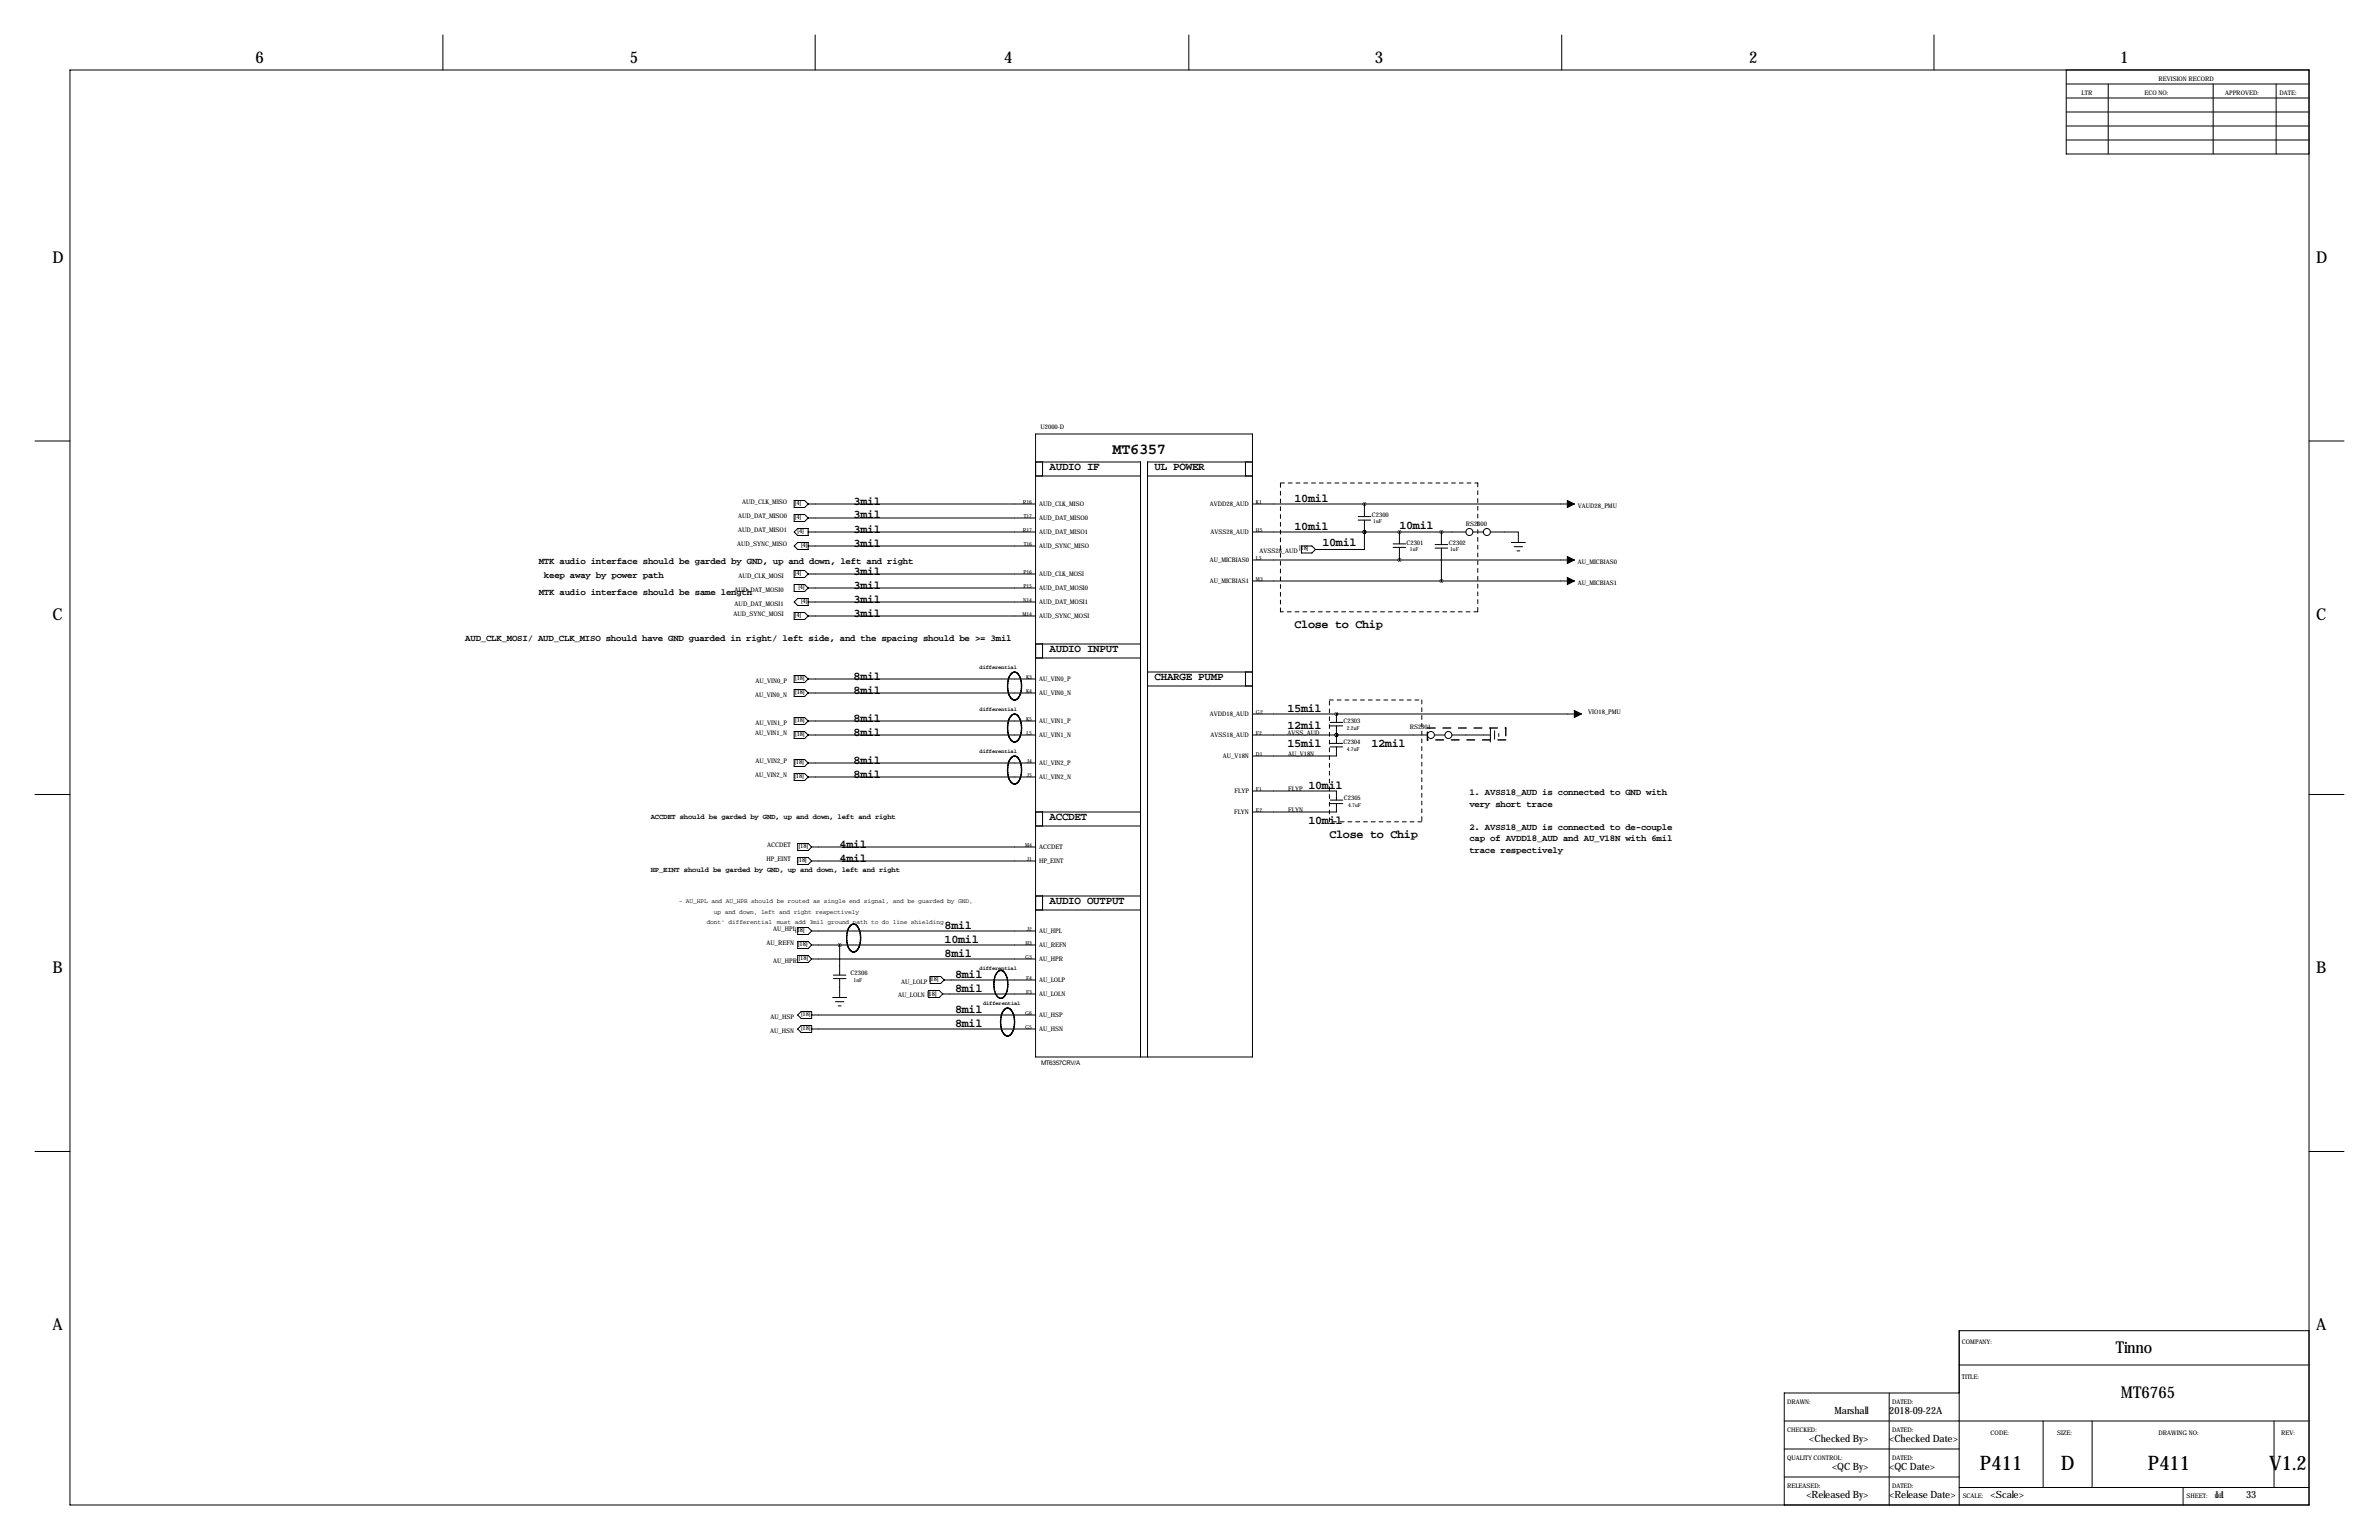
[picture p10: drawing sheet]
<svg xmlns="http://www.w3.org/2000/svg" width="864mm" height="559mm" viewBox="0 0 864 559" stroke-linecap="round" stroke-linejoin="round" font-family="sans-serif">
<defs><g id="words">
<g font-size="7.3">
<text x="718.7" y="533.3">P411</text>
<text x="748.1" y="533.3">D</text>
<text x="779.7" y="533.3">P411</text>
<text x="823.7" y="533.3">V1.2</text>
</g>
<g font-size="5.9">
<text x="92.7" y="22.9">6</text>
<text x="228.6" y="22.9">5</text>
<text x="364.5" y="22.9">4</text>
<text x="499.1" y="22.9">3</text>
<text x="635" y="22.9">2</text>
<text x="769.6" y="22.9">1</text>
<text x="19" y="95.2">D</text>
<text x="840.7" y="95.2">D</text>
<text x="19" y="224.8">C</text>
<text x="840.7" y="224.8">C</text>
<text x="19" y="353.1">B</text>
<text x="840.7" y="353.1">B</text>
<text x="19" y="482.6">A</text>
<text x="840.7" y="482.6">A</text>
<text x="768.1" y="490.9">Tinno</text>
<text x="769.9" y="507.4">MT6765</text>
</g>
<text font-size="5.6" x="403.9" y="164.6">MT6357</text>
<g font-size="4.3">
<text x="309.9" y="183.4">3mil</text>
<text x="469.9" y="182.1">10mil</text>
<text x="309.9" y="188">3mil</text>
<text x="508" y="191.8">10mil</text>
<text x="309.9" y="193.5">3mil</text>
<text x="469.9" y="192.3">10mil</text>
<text x="309.9" y="198.6">3mil</text>
<text x="480.1" y="198.1">10mil</text>
<text x="309.9" y="208.8">3mil</text>
<text x="309.9" y="213.9">3mil</text>
<text x="309.9" y="218.9">3mil</text>
<text x="309.9" y="224">3mil</text>
<text x="469.9" y="227.8">Close to Chip</text>
<text x="309.9" y="246.9">8mil</text>
<text x="309.9" y="252">8mil</text>
<text x="309.9" y="262.1">8mil</text>
<text x="467.4" y="258.3">15mil</text>
<text x="309.9" y="267.2">8mil</text>
<text x="467.4" y="264.7">12mil</text>
<text x="467.4" y="271">15mil</text>
<text x="497.8" y="271">12mil</text>
<text x="309.9" y="277.4">8mil</text>
<text x="309.9" y="282.4">8mil</text>
<text x="475" y="286.3">10mil</text>
<text x="475" y="299">10mil</text>
<text x="482.6" y="304">Close to Chip</text>
<text x="304.8" y="307.8">4mil</text>
<text x="304.8" y="312.9">4mil</text>
<text x="342.9" y="337.1">8mil</text>
<text x="342.9" y="342.1">10mil</text>
<text x="342.9" y="347.2">8mil</text>
<text x="346.7" y="354.8">8mil</text>
<text x="346.7" y="359.9">8mil</text>
<text x="346.7" y="367.5">8mil</text>
<text x="346.7" y="372.6">8mil</text>
</g>
<g font-size="4">
<text x="381" y="170.7">AUDIO IF</text>
<text x="419.1" y="170.7">UL POWER</text>
<text x="381" y="236.7">AUDIO INPUT</text>
<text x="419.1" y="246.9">CHARGE PUMP</text>
<text x="381" y="297.7">ACCDET</text>
<text x="381" y="328.2">AUDIO OUTPUT</text>
</g>
<g font-size="3.6">
<text x="665.9" y="513">Marshall</text>
<text x="685.8" y="513">2018-09-22A</text>
<text x="656.8" y="523.2">&lt;Checked By&gt;</text>
<text x="685.8" y="523.2">&lt;Checked Date&gt;</text>
<text x="665.1" y="533.3">&lt;QC By&gt;</text>
<text x="685.8" y="533.3">&lt;QC Date&gt;</text>
<text x="655.7" y="543.5">&lt;Released By&gt;</text>
<text x="685.8" y="543.5">&lt;Release Date&gt;</text>
<text x="722.6" y="543.5">&lt;Scale&gt;</text>
<text x="803.9" y="543.5">11</text>
<text x="815.3" y="543.5">33</text>
</g>
<g font-size="3.3">
<text x="195.6" y="204.5">MTK audio interface should be garded by GND, up and down, left and right</text>
<text x="197.5" y="209.6">keep away by power path</text>
<text x="195.6" y="215.9">MTK audio interface should be same length</text>
<text x="168.9" y="232.4">AUD_CLK_MOSI/ AUD_CLK_MISO should have GND guarded in right/ left side, and the spacing should be &gt;= 3mil</text>
<text x="533.4" y="288.5">1. AVSS18_AUD is connected to GND with</text>
<text x="533.4" y="292.7">very short trace</text>
<text x="533.4" y="301">2. AVSS18_AUD is connected to de-couple</text>
<text x="533.4" y="305.2">cap of AVDD18_AUD and AU_V18N with 6mil</text>
<text x="533.4" y="309.4">trace respectively</text>
</g>
<g font-size="2.6">
<text x="236.2" y="297.2">ACCDET should be garded by GND, up and down, left and right</text>
<text x="236.2" y="316.2">HP_EINT should be garded by GND, up and down, left and right</text>
</g>
<g font-size="2.3">
<text x="783.6" y="29.2">REVISION RECORD</text>
<text x="755.6" y="34.3">LTR</text>
<text x="778.5" y="34.3">ECO NO:</text>
<text x="807.7" y="34.3">APPROVED:</text>
<text x="827.5" y="34.3">DATE:</text>
<text x="377.7" y="155.7">U2000-D</text>
<text x="269.4" y="182.9">AUD_CLK_MISO</text>
<text x="288.6" y="183.1">[4]</text>
<text x="377.2" y="183.6">AUD_CLK_MISO</text>
<text x="439.2" y="183.6">AVDD28_AUD</text>
<text x="572.8" y="184.1">VAUD28_PMU</text>
<text x="268" y="188">AUD_DAT_MISO0</text>
<text x="288.6" y="188.2">[4]</text>
<text x="377.2" y="188.7">AUD_DAT_MISO0</text>
<text x="498" y="187.5">C2300</text>
<text x="532.1" y="190.8">RS2300</text>
<text x="268" y="193">AUD_DAT_MISO1</text>
<text x="289.6" y="193.3">[4]</text>
<text x="377.2" y="193.8">AUD_DAT_MISO1</text>
<text x="439.4" y="193.8">AVSS28_AUD</text>
<text x="510.5" y="197.6">C2301</text>
<text x="525.9" y="197.6">C2302</text>
<text x="267.6" y="198.1">AUD_SYNC_MISO</text>
<text x="290.8" y="198.4">[4]</text>
<text x="377.2" y="198.9">AUD_SYNC_MISO</text>
<text x="439.2" y="204">AU_MICBIAS0</text>
<text x="457.2" y="200.7">AVSS28_AUD</text>
<text x="471.6" y="199.7">[18]</text>
<text x="268.1" y="209.6">AUD_CLK_MOSI</text>
<text x="288.6" y="208.5">[4]</text>
<text x="377.2" y="209">AUD_CLK_MOSI</text>
<text x="572.8" y="204.5">AU_MICBIAS0</text>
<text x="266.7" y="214.6">AUD_DAT_MOSI0</text>
<text x="289.9" y="213.6">[4]</text>
<text x="377.2" y="214.1">AUD_DAT_MOSI0</text>
<text x="439.2" y="211.6">AU_MICBIAS1</text>
<text x="572.8" y="212.1">AU_MICBIAS1</text>
<text x="266.7" y="219.7">AUD_DAT_MOSI1</text>
<text x="290.8" y="218.7">[4]</text>
<text x="377.2" y="219.2">AUD_DAT_MOSI1</text>
<text x="266.3" y="223.5">AUD_SYNC_MOSI</text>
<text x="288.6" y="223.8">[4]</text>
<text x="377.2" y="224.3">AUD_SYNC_MOSI</text>
<text x="274.3" y="247.7">AU_VIN0_P</text>
<text x="288.7" y="246.6">[18]</text>
<text x="288.7" y="251.7">[18]</text>
<text x="377.2" y="247.1">AU_VIN0_P</text>
<text x="274.2" y="252.7">AU_VIN0_N</text>
<text x="377.2" y="252.2">AU_VIN0_N</text>
<text x="274.3" y="262.9">AU_VIN1_P</text>
<text x="288.7" y="261.9">[18]</text>
<text x="377.2" y="262.4">AU_VIN1_P</text>
<text x="439.2" y="259.8">AVDD18_AUD</text>
<text x="487.7" y="262.4">C2303</text>
<text x="576.6" y="259.1">VIO18_PMU</text>
<text x="274.2" y="266.7">AU_VIN1_N</text>
<text x="288.7" y="267">[18]</text>
<text x="377.2" y="267.5">AU_VIN1_N</text>
<text x="439.4" y="267.5">AVSS18_AUD</text>
<text x="467.4" y="266.7">AVSS_AUD</text>
<text x="511.7" y="264.7">RS2301</text>
<text x="443.9" y="275.1">AU_V18N</text>
<text x="467.6" y="274.3">AU_V18N</text>
<text x="487.7" y="270">C2304</text>
<text x="274.2" y="281.9">AU_VIN2_N</text>
<text x="274.3" y="276.9">AU_VIN2_P</text>
<text x="288.4" y="277.4">[18]</text>
<text x="377.2" y="277.6">AU_VIN2_P</text>
<text x="288.4" y="282.2">[18]</text>
<text x="377.2" y="282.7">AU_VIN2_N</text>
<text x="448.1" y="287.8">FLYP</text>
<text x="467.6" y="287">FLYP</text>
<text x="487.8" y="290.3">C2305</text>
<text x="448" y="295.4">FLYN</text>
<text x="467.6" y="294.6">FLYN</text>
<text x="278.5" y="307.3">ACCDET</text>
<text x="289.9" y="307.6">[18]</text>
<text x="377.2" y="308.1">ACCDET</text>
<text x="278.2" y="312.4">HP_EINT</text>
<text x="289.4" y="312.7">[18]</text>
<text x="377.2" y="313.2">HP_EINT</text>
<text x="246.4" y="327.7">- AU_HPL and AU_HPR should be routed as single end signal, and be guarded by GND,</text>
<text x="256.5" y="335.3">dont' differential</text>
<text x="259.1" y="331.5">up and down, left and right respectively</text>
<text x="281.9" y="335.3">must add 3mil ground path to do line shielding</text>
<text x="280.7" y="337.8">AU_HPL[18]</text>
<text x="377.2" y="338.6">AU_HPL</text>
<text x="278.3" y="342.9">AU_REFN</text>
<text x="289.7" y="343.4">[18]</text>
<text x="377.2" y="343.7">AU_REFN</text>
<text x="280.7" y="349.2">AU_HPR</text>
<text x="289.9" y="348.2">[18]</text>
<text x="308.8" y="353.8">C2306</text>
<text x="377.2" y="348.7">AU_HPR</text>
<text x="327.2" y="356.9">AU_LOLP</text>
<text x="337.3" y="356.1">[18]</text>
<text x="377.2" y="356.4">AU_LOLP</text>
<text x="326.1" y="361.7">AU_LOLN [18]</text>
<text x="377.2" y="361.4">AU_LOLN</text>
<text x="279.7" y="369.6">AU_HSP</text>
<text x="290.8" y="368.6">[18]</text>
<text x="377.2" y="369.1">AU_HSP</text>
<text x="279.6" y="374.6">AU_HSN</text>
<text x="290.8" y="373.6">[18]</text>
<text x="377.2" y="374.1">AU_HSN</text>
<text x="378" y="386.3">MT6357CRV/A</text>
<text x="712.2" y="487.7">COMPANY:</text>
<text x="712.2" y="500.4">TITLE:</text>
<text x="648.7" y="509.3">DRAWN:</text>
<text x="686.8" y="509.3">DATED:</text>
<text x="648.7" y="519.4">CHECKED:</text>
<text x="686.8" y="519.4">DATED:</text>
<text x="722.6" y="520.7">CODE:</text>
<text x="746.8" y="520.7">SIZE:</text>
<text x="783.6" y="520.7">DRAWING NO:</text>
<text x="828" y="520.7">REV:</text>
<text x="648.7" y="529.6">QUALITY CONTROL:</text>
<text x="686.8" y="529.6">DATED:</text>
<text x="648.7" y="539.8">RELEASED:</text>
<text x="686.8" y="539.8">DATED:</text>
<text x="712.5" y="543.6">SCALE:</text>
<text x="793.7" y="543.6">SHEET:</text>
<text x="804" y="543.6">OF</text>
</g>
<g font-size="2">
<text x="371.3" y="182.9">R16</text>
<text x="455.9" y="182.9">K1</text>
<text x="371.6" y="188">T17</text>
<text x="498.5" y="189.9">1uF</text>
<text x="371.3" y="193">R17</text>
<text x="455.9" y="193">H5</text>
<text x="371.6" y="198.1">T16</text>
<text x="455.9" y="203.2">L3</text>
<text x="511.8" y="200">1uF</text>
<text x="526.4" y="200">1uF</text>
<text x="371.5" y="208.3">P16</text>
<text x="371.5" y="213.4">P15</text>
<text x="455.9" y="210.8">M3</text>
<text x="371.4" y="218.4">N14</text>
<text x="371.2" y="223.5">M14</text>
<text x="355.6" y="242.8">differential</text>
<text x="372.5" y="246.4">K3</text>
<text x="372.5" y="251.5">K4</text>
<text x="355.6" y="258.1">differential</text>
<text x="372.5" y="261.6">K5</text>
<text x="455.9" y="259.1">G2</text>
<text x="372.6" y="266.7">L5</text>
<text x="455.9" y="266.7">F2</text>
<text x="488.9" y="264.8">2.2uF</text>
<text x="355.6" y="273.3">differential</text>
<text x="455.9" y="274.3">D1</text>
<text x="488.9" y="272.4">4.7uF</text>
<text x="372.7" y="276.9">J4</text>
<text x="372.7" y="281.9">J5</text>
<text x="455.9" y="287">F1</text>
<text x="489.4" y="292.8">4.7uF</text>
<text x="455.9" y="294.6">E2</text>
<text x="372.2" y="307.3">M4</text>
<text x="372.7" y="312.4">J1</text>
<text x="372.7" y="337.8">J2</text>
<text x="372.2" y="348">G3</text>
<text x="372.3" y="342.9">H3</text>
<text x="355.6" y="352">differential</text>
<text x="309.9" y="356.3">1nF</text>
<text x="372.5" y="355.6">F4</text>
<text x="356.9" y="364.5">differential</text>
<text x="372.5" y="360.7">F3</text>
<text x="372.2" y="368.3">G6</text>
<text x="372.2" y="373.4">G5</text>
</g>
</g></defs>
<g fill="none" stroke="#000" stroke-width=".36">
<path d="M160.8 12.7v12.7M295.9 12.7v12.7M431.5 12.7v12.7M566.9 12.7v12.7M702.1 12.7v12.7M25.4 25.4h812.8v520.7h-812.8zM750.1 25.4v30.5h88.1M750.1 35.6h88.1M750.1 30.5h88.1M765.3 30.5v25.4M803.4 30.5v25.4M826.3 30.5v25.4"/>
<path d="M750.1 50.8h88.1M750.1 45.7h88.1M750.1 40.6h88.1M375.9 157.5h78.8v226h-78.8zM12.7 160h12.7M375.9 167.6h38.1v215.9M375.9 172.7h38.1M378.5 167.6v5.1M416.6 172.7h38.1M452.1 167.6v5.1M454.7 167.6h-38.1v215.9M838.2 160h12.7"/>
<path d="M288.3 181.6h3.8l1.3 1.3-1.3 1.2h-3.8zM288.3 186.7h3.8l1.3 1.3-1.3 1.2h-3.8zM288.3 193l1.3-1.2h3.8v2.5h-3.8zM288.3 198.1l1.3-1.3h3.8v2.6h-3.8zM293.4 193h82.5M293.4 188h82.5M293.4 182.9h82.5M293.4 198.1h82.5M454.7 193h77.4M454.7 182.9h116.8M472.4 198.1h3.8l1.3 1.3-1.3 1.3h-3.8zM493 187.5h4.6"/>
<path d="M493 188.7h4.6M495.3 193h.1M495.3 193v6.4h-17.8M495.3 182.9v4.6M495.3 188.7v4.3M505.7 198.6h4.6M505.7 197.4h4.6M508 193v4.4M508 198.6v4.6M521 197.6h4.5M521 198.9h4.5M523.2 193v4.6"/>
<path d="M523.2 198.9v11.9M534.7 193h3.8M541 193h10.2v3.8M548.6 196.8h5.1M549.7 198.4h3M550.7 199.9h1M288.3 207h3.8l1.3 1.3-1.3 1.3h-3.8zM288.3 212.1h3.8l1.3 1.3-1.3 1.2h-3.8zM289.6 217.2h3.8v2.5h-3.8l-1.3-1.3zM293.4 218.4h82.5M293.4 208.3h82.5M293.4 213.4h82.5"/>
<path d="M454.7 203.2h116.8M454.7 210.8h116.8M288.3 222.2h3.8l1.3 1.3-1.3 1.3h-3.8zM293.4 223.5h82.5M375.9 233.7h38.1M375.9 238.8h38.1M378.5 233.7v5.1M288.3 245.1h3.8l1.3 1.3-1.3 1.2h-3.8zM288.3 250.2h3.8l1.3 1.3-1.3 1.2h-3.8zM293.4 246.4h82.5M293.4 251.5h82.5M416.6 243.8h38.1"/>
<path d="M416.6 248.9h38.1M452.1 243.8v5.1M454.7 259.1h119.3M485.1 259.1h.1M485.1 259.1v3M288.3 260.3h3.8l1.3 1.3-1.3 1.3h-3.8zM288.3 265.4h3.8l1.3 1.3-1.3 1.3h-3.8zM288.3 275.6h3.8l1.3 1.3-1.3 1.2h-3.8zM293.4 266.7h82.5M293.4 261.6h82.5M293.4 276.9h82.5M454.7 266.7h63.5"/>
<path d="M482.9 263.4h4.5M482.9 262.1h4.5M482.9 271h4.5M482.9 269.7h4.5M485.1 266.7h.1M485.1 263.4v6.3M485.1 271v3.3h-30.4M520.7 266.7h3.8M527 266.7h14M541 264.2v5M542.5 265.2v3M544.1 266.2v1"/>
<path d="M12.7 288.3h12.7M288.3 280.7h3.8l1.3 1.2-1.3 1.3h-3.8zM293.4 281.9h82.5M375.9 294.6h38.1M375.9 299.7h38.1M378.5 294.6v5.1M454.7 287h30.4v3.3M482.9 290.3h4.5M482.9 291.6h4.5M485.1 291.6v3h-30.4M838.2 288.3h12.7M289.6 306.1h3.8l1.2 1.2-1.2 1.3h-3.8z"/>
<path d="M289.6 311.1h3.8l1.2 1.3-1.2 1.3h-3.8zM294.6 312.4h81.3M294.6 307.3h81.3M289.6 336.5h3.8l1.2 1.3-1.2 1.3h-3.8zM294.6 337.8h81.3M375.9 325.1h38.1M375.9 330.2h38.1M378.5 325.1v5.1M289.6 341.6h3.8l1.2 1.3-1.2 1.3h-3.8zM289.6 346.7h3.8l1.2 1.3-1.2 1.2h-3.8zM294.6 348h81.3M294.6 342.9h81.3"/>
<path d="M302.5 353.8h4.6M302.5 355.1h4.6M304.8 342.9v10.9M304.8 355.1v6.8M337.2 359.4h3.8l1.2 1.3-1.2 1.2h-3.8zM337.7 354.3h3.8l1.2 1.3-1.2 1.3h-3.8zM342.7 355.6h33.2M289.6 368.3l1.2-1.3h3.8v2.6h-3.8zM290.8 372.1h3.8v2.5h-3.8l-1.2-1.2zM294.6 368.3h81.3M294.6 373.4h81.3M302.3 361.9h5"/>
<path d="M303.3 363.5h3M304.3 365h1M342.2 360.7h33.7M12.7 417.8h12.7M838.2 417.8h12.7M711.2 495.3h127M838.2 482.9h-127v63.2M647.7 515.6h190.5M685.8 505.5v40.6M711.2 505.5h-63.5v40.6M741.7 515.6v24.2M759.5 515.6v24.2"/>
<path d="M825.5 515.6v24.2M647.7 535.9h63.5M647.7 525.8h63.5M711.2 539.8h127M792.5 539.8v6.3"/>
<circle cx="533.4" cy="193" r="1.27"/>
<circle cx="539.7" cy="193" r="1.27"/>
<circle cx="519.4" cy="266.7" r="1.27"/>
<circle cx="525.8" cy="266.7" r="1.27"/>
</g>
<g fill="none" stroke="#000" stroke-width=".51" stroke-dasharray="2.8 2.8">
<path d="M365.8 248.9v.9M365.8 248.1v.8M365.8 249.8l.1 .8M365.9 247.2l-.1 .9M365.9 250.6l.2 .9M366.1 246.4l-.2 .8M366.1 251.5l.2 .7M366.3 245.7l-.2 .7M366.3 252.2l.4 .6M366.7 245.1l-.4 .6M366.7 252.8l.3 .5M367 244.6l-.3 .5"/>
<path d="M367 253.3l.4 .4M367 259.8l-.3 .5M367.4 244.1l-.4 .5M367.4 253.7l.4 .2M367.4 259.4l-.4 .4M367.8 243.9l-.4 .2M367.8 253.9l.5 .1M367.8 259.2l-.4 .2M368.3 243.8l-.5 .1M368.3 254l.4-.1M368.3 259.1l-.5 .1M368.7 243.9l-.4-.1"/>
<path d="M368.7 253.9l.5-.2M368.7 259.2l-.4-.1M369.2 244.1l-.5-.2M369.2 253.7l.4-.4M369.2 259.4l-.5-.2M369.6 244.6l-.4-.5M369.6 253.3l.3-.5M369.6 259.8l-.4-.4M369.9 245.1l-.3-.5M369.9 252.8l.3-.6M370.2 245.7l-.3-.6M370.2 252.2l.3-.7"/>
<path d="M370.5 246.4l-.3-.7M370.5 251.5l.2-.9M370.7 247.2l-.2-.8M370.7 250.6l.1-.8M370.8 248.1l-.1-.9M370.8 249.8v-.9M370.8 248.9v-.8M365.8 264.2v.9M365.8 279.4v.9M365.8 263.3v.9M365.8 265.1l.1 .8M365.8 278.5v.9"/>
<path d="M365.9 262.4l-.1 .9M365.9 265.9l.2 .8M365.9 277.7l-.1 .8M366.1 261.6l-.2 .8M366.1 266.7l.2 .8M366.1 276.9l-.2 .8M366.3 260.9l-.2 .7M366.3 267.5l.4 .6M366.3 276.1l-.2 .8M366.7 260.3l-.4 .6M366.7 268.1l.3 .5M366.7 275.5l-.4 .6"/>
<path d="M367 268.6l.4 .3M367 275l-.3 .5M367.4 268.9l.4 .3M367.4 274.6l-.4 .4M367.8 269.2h.5M367.8 274.4l-.4 .2M368.3 269.2h.4M368.3 274.3l-.5 .1M368.7 269.2l.5-.3M368.7 274.4l-.4-.1M369.2 268.9l.4-.3M369.2 274.6l-.5-.2"/>
<path d="M369.6 268.6l.3-.5M369.6 275l-.4-.4M369.9 260.3l-.3-.5M369.9 268.1l.3-.6M369.9 275.5l-.3-.5M370.2 260.9l-.3-.6M370.2 267.5l.3-.8M370.2 276.1l-.3-.6M370.5 261.6l-.3-.7M370.5 266.7l.2-.8M370.5 276.9l-.3-.8M370.7 262.4l-.2-.8"/>
<path d="M370.7 265.9l.1-.8M370.7 277.7l-.2-.8M370.8 263.3l-.1-.9M370.8 265.1v-.9M370.8 278.5l-.1-.8M370.8 264.2v-.9M370.8 279.4v-.9M518.2 268.5v-4.3M518.2 264.2h28.4M546.6 264.2v4.3M546.6 268.5h-28.4M365.8 280.3l.1 .8"/>
<path d="M365.9 281.1l.2 .8M366.1 281.9l.2 .8M366.3 282.7l.4 .6M366.7 283.3l.3 .5M367 283.8l.4 .4M367.4 284.2l.4 .2M367.8 284.4l.5 .1M368.3 284.5l.4-.1M368.7 284.4l.5-.2M369.2 284.2l.4-.4M369.6 283.8l.3-.5M369.9 283.3l.3-.6"/>
<path d="M370.2 282.7l.3-.8M370.5 281.9l.2-.8M370.7 281.1l.1-.8M370.8 280.3v-.9M307.4 339.5l-.1 .9M307.5 338.6l-.1 .9M307.6 337.8l-.1 .8M307.9 337.1l-.3 .7M308.3 336.5l-.4 .6M308.6 336l-.3 .5M309 335.6l-.4 .4M309.4 335.4l-.4 .2"/>
<path d="M309.9 335.3l-.5 .1M310.3 335.4l-.4-.1M310.7 335.6l-.4-.2M311.1 336l-.4-.4M311.5 336.5l-.4-.5M311.8 337.1l-.3-.6M312.1 337.8l-.3-.7M312.3 338.6l-.2-.8M312.4 339.5l-.1-.9M307.3 340.4l.1 .9M307.4 341.3l.1 .8M307.5 342.1l.1 .8"/>
<path d="M307.6 342.9l.3 .8M307.9 343.7l.4 .6M308.3 344.3l.3 .5M308.6 344.8l.4 .3M309 345.1l.4 .3M309.4 345.4h.5M309.9 345.4h.4M310.3 345.4l.4-.3M310.7 345.1l.4-.3M311.1 344.8l.4-.5M311.5 344.3l.3-.6M311.8 343.7l.3-.8"/>
<path d="M312.1 342.9l.2-.8M312.3 342.1l.1-.8M312.4 341.3v-.9M312.4 340.4v-.9M360.8 357.2v.9M360.8 356.3v.9M360.8 358.1l.1 .8M360.9 355.4l-.1 .9M360.9 358.9l.2 .8M361.1 354.6l-.2 .8M361.1 359.7l.2 .8M361.3 353.9l-.2 .7"/>
<path d="M361.7 353.3l-.4 .6M362.1 352.8l-.4 .5M362.5 352.4l-.4 .4M362.9 352.2l-.4 .2M363.3 352.1l-.4 .1M363.7 352.2l-.4-.1M364.2 352.4l-.5-.2M364.6 352.8l-.4-.4M364.9 353.3l-.3-.5M365.3 353.9l-.4-.6M365.5 354.6l-.2-.7M365.5 359.7l.2-.8"/>
<path d="M365.7 355.4l-.2-.8M365.7 358.9l.1-.8M365.8 356.3l-.1-.9M365.8 358.1l.1-.9M365.9 357.2l-.1-.9M361.3 360.5l.4 .6M361.7 361.1l.4 .5M362.1 361.6l.4 .3M362.5 361.9l.4 .3M362.9 362.2l.4 .1M363.2 370.8l.1 1M363.3 370l-.1 .8"/>
<path d="M363.3 371.8l.1 .8M363.3 362.3l.4-.1M363.4 369.1l-.1 .9M363.4 372.6l.1 .8M363.5 368.3l-.1 .8M363.5 373.4l.3 .7M363.7 362.2l.5-.3M363.8 367.6l-.3 .7M363.8 374.1l.3 .7M364.1 367l-.3 .6M364.1 374.8l.4 .5M364.2 361.9l.4-.3"/>
<path d="M364.5 366.5l-.4 .5M364.5 375.3l.4 .3M364.6 361.6l.3-.5M364.9 366.1l-.4 .4M364.9 375.6l.4 .3M364.9 361.1l.4-.6M365.3 360.5l.2-.8M365.3 365.9l-.4 .2M365.3 375.9h.5M365.8 365.8l-.5 .1M365.8 375.9h.4M366.2 365.9l-.4-.1"/>
<path d="M366.2 375.9l.4-.3M366.6 366.1l-.4-.2M366.6 375.6l.4-.3M367 366.5l-.4-.4M367 375.3l.4-.5M367.4 367l-.4-.5M367.4 374.8l.3-.7M367.7 367.6l-.3-.6M367.7 374.1l.2-.7M367.9 368.3l-.2-.7M367.9 373.4l.2-.8M368.1 369.1l-.2-.8"/>
<path d="M368.1 372.6l.1-.8M368.2 370l-.1-.9M368.2 371.8l.1-1M368.3 370.8l-.1-.8"/>
</g>
<path d="M464.8 175.3h71.6M536.4 175.3v46.7M464.8 222v-46.7M536.4 222h-71.6M482.6 254h33.5M516.1 254v44.2M482.6 298.2v-44.2M516.1 298.2h-33.5" fill="none" stroke="#000" stroke-width=".36" stroke-dasharray="1.4 1.4"/>
<path d="M569 181.6l2.5 1.3-2.5 1.2zM569 201.9l2.5 1.3-2.5 1.3zM569 209.6l2.5 1.2-2.5 1.3zM571.5 257.8l2.5 1.3-2.5 1.2z" fill="#000" stroke="#000" stroke-width=".36"/>
<path d="M485.1 266.7a.05 .05 0 0 0 .1 0 .05 .05 0 0 0-.1 0zM523.2 210.8a.05 .05 0 0 0 .1 0 .05 .05 0 0 0-.1 0zM523.2 193a.05 .05 0 0 0 .1 0 .05 .05 0 0 0-.1 0zM485.1 259.1a.05 .05 0 0 0 .1 0 .05 .05 0 0 0-.1 0zM485.1 266.7a.05 .05 0 0 0 .1 0 .05 .05 0 0 0-.1 0z" fill="#000" stroke="#000" stroke-width="1.3"/>
<use href="#words"/>
</svg>
